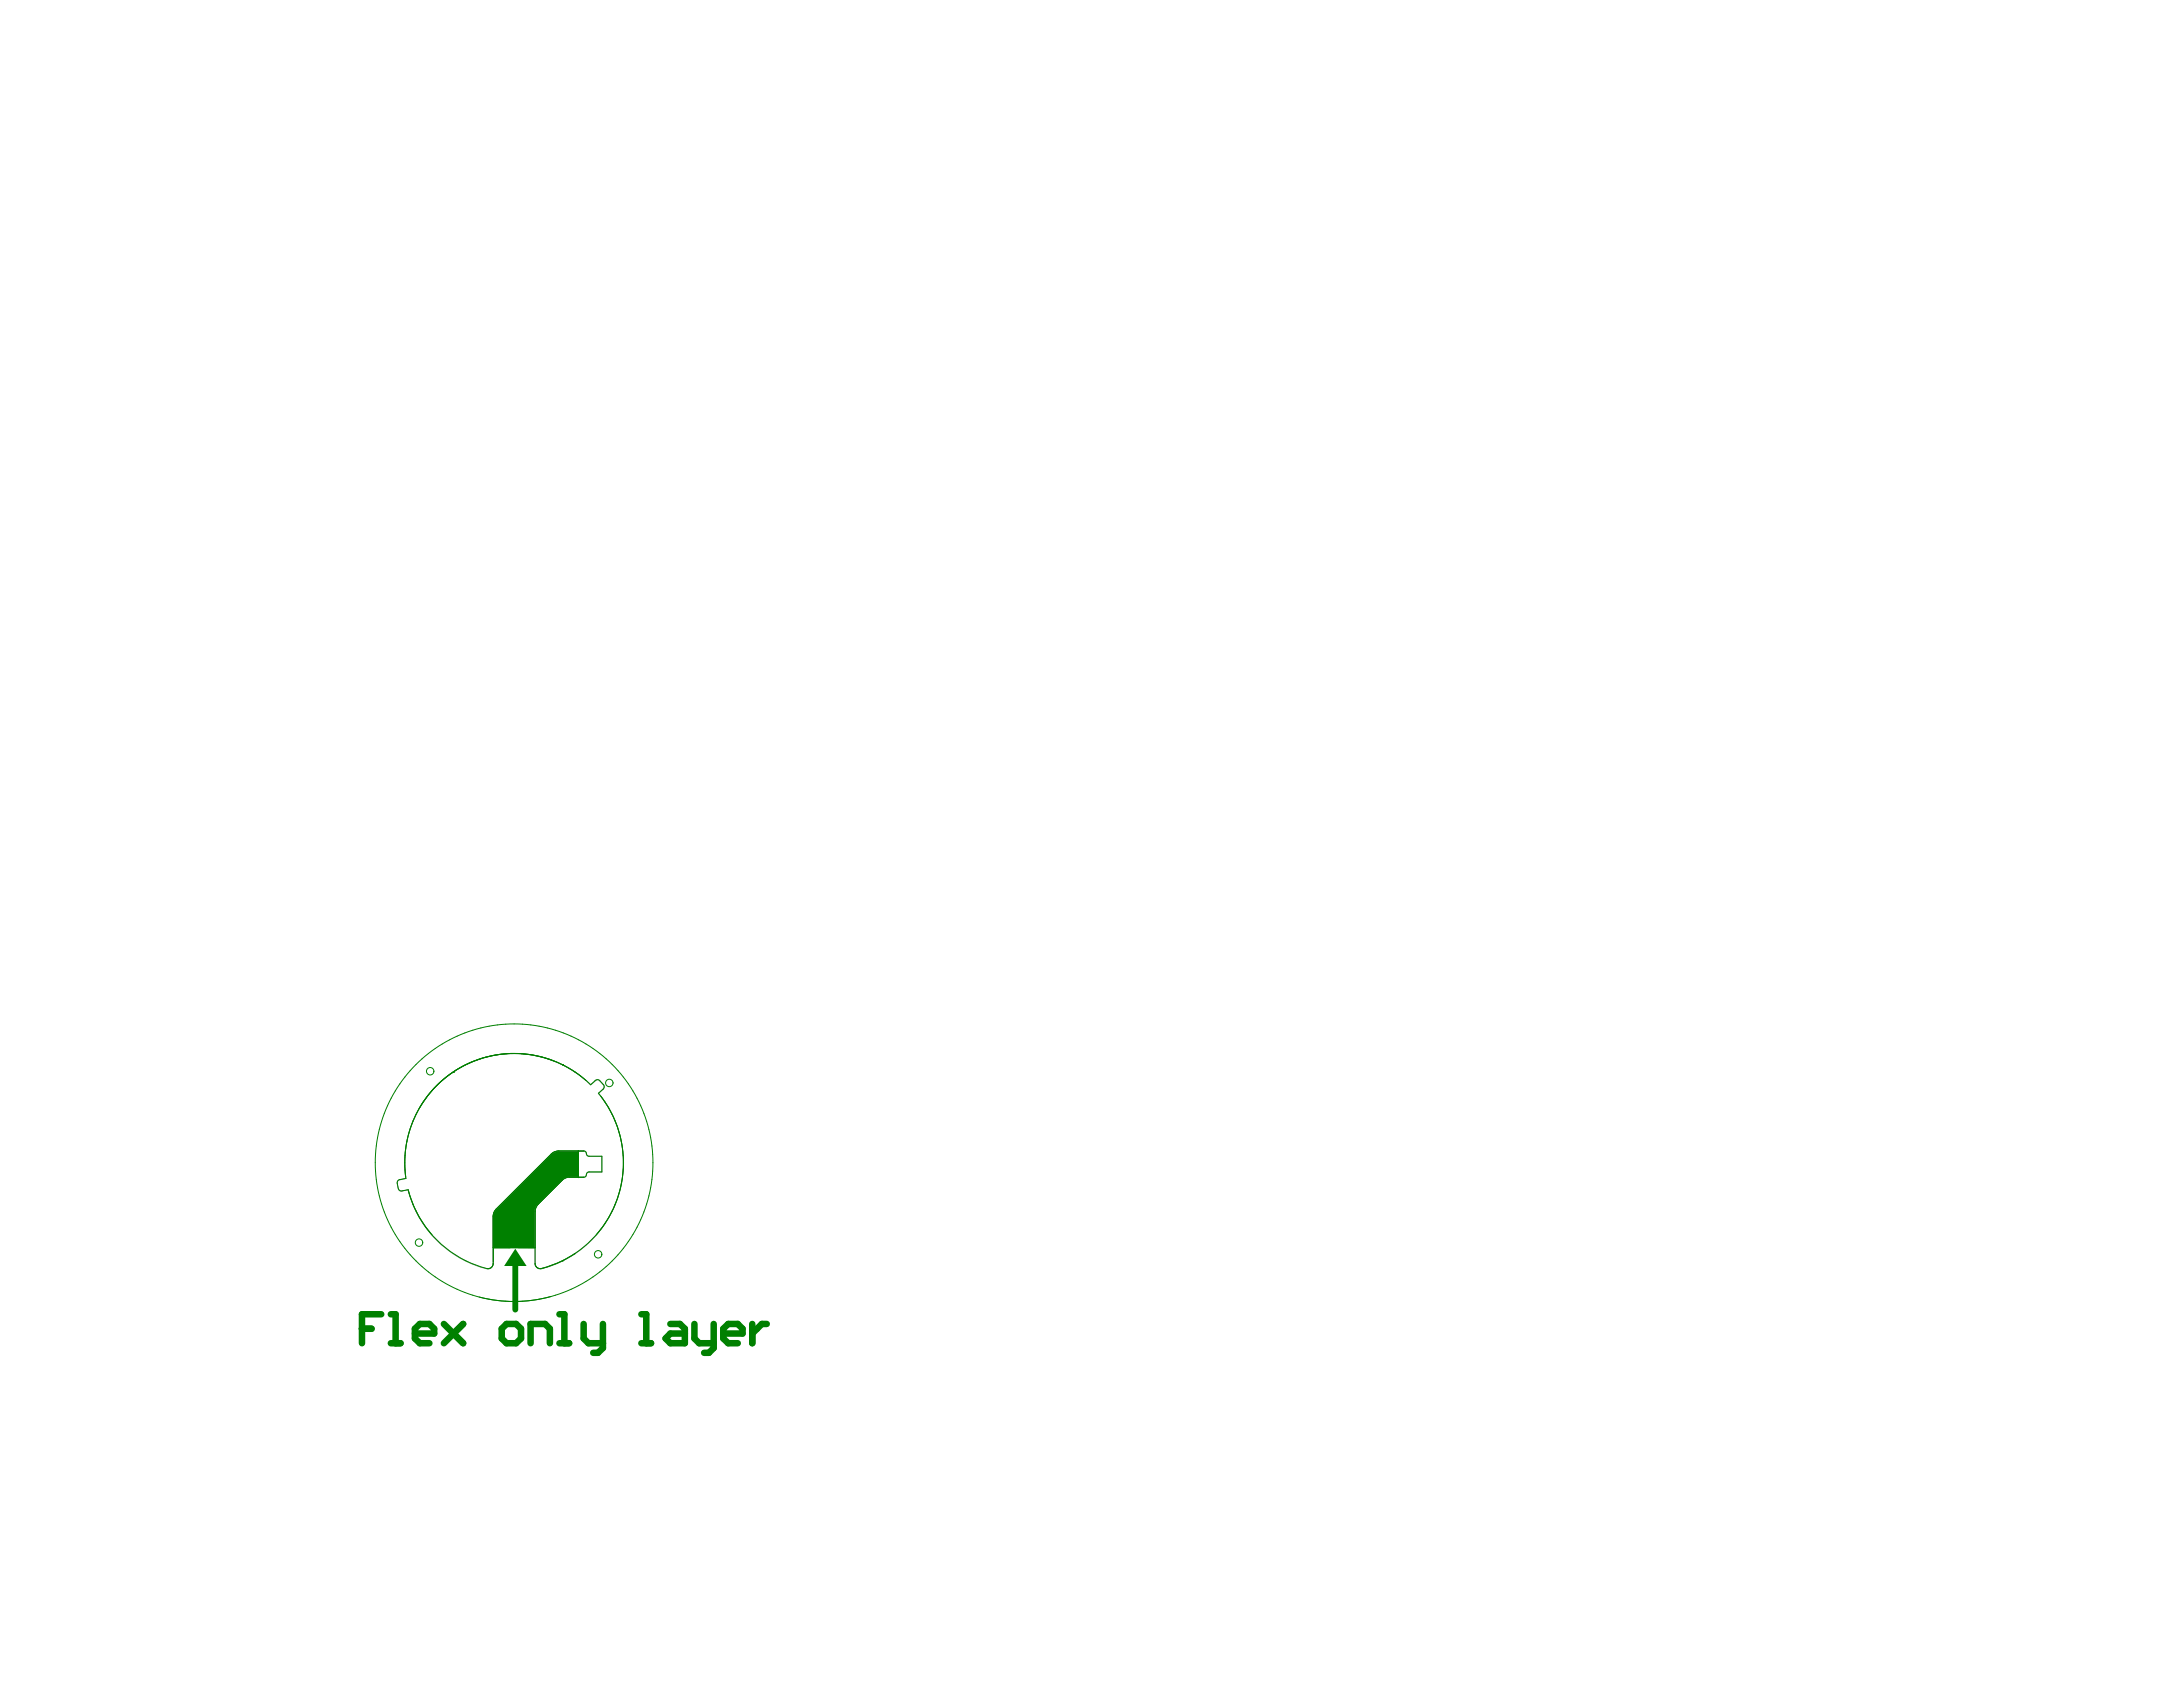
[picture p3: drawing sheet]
<svg xmlns="http://www.w3.org/2000/svg" width="279mm" height="216mm" viewBox="0 0 279 216" stroke-linecap="round" stroke-linejoin="round" font-family="sans-serif">
<g fill="#008000">
<path d="M66 159.8l1.4 2.2h-2.9z"/>
<path d="M63.5 154.7l7.2-7.2 .8-.2 2.6-.1v3.5h-1.5l-.4 .2-3.3 3.2a1.14 1.14 0 0 0-.4 1v4.6h-5.4v-4a1.31 1.31 0 0 1 .4-1z"/>
</g>
<path d="M55.9 138.9a14 14 0 0 1 16.1-2.6 14.1 14.1 0 0 1 3.6 2.5l.6-.5a.39 .39 0 0 1 .6 0l.4 .5a.39 .39 0 0 1 0 .6l-.6 .5a14 14 0 0 1-3 20.6l-1.6 .9-2.6 .9a.68 .68 0 0 1-.9-.6v-6.6a1.38 1.38 0 0 1 .4-1l3-3a1.38 1.38 0 0 1 1-.4h1.8a.3 .3 0 0 0 .3-.4 .32 .32 0 0 1 .4-.3h1.6v-2h-1.6a.32 .32 0 0 1-.3-.3 .35 .35 0 0 0-.4-.4h-3.2a1.3 1.3 0 0 0-1 .4l-7 7.1a1.3 1.3 0 0 0-.4 .9v6a.66 .66 0 0 1-.9 .6 14 14 0 0 1-10-10l-.7 .1a.36 .36 0 0 1-.5-.3l-.1-.3a.61 .61 0 0 1 .2-.8l.8-.2a13.9 13.9 0 0 1 4-11.9z" fill="none" stroke="#808080" stroke-width=".13"/>
<g fill="none" stroke="#008000" stroke-width=".13">
<path d="M58 137.2a14 14 0 0 0-6.1 13.4M58 137.2a14 14 0 0 0-6 13.6l-.8 .2a.47 .47 0 0 0-.3 .6l.1 .5M58 137.2h.1M59.6 136.3l-1.6 .9M59.6 136.3a14 14 0 0 1 12.4 0M70.9 135.8a14 14 0 0 0-17.3 6.1M72 136.3a14 14 0 0 0-12.4 0M72 136.3l1.6 .9M72 136.3h.1M73.6 137.2l1.4 1.1M73.6 137.2l2 1.6M76.2 138.3a.46 .46 0 0 1 .7 .2l.3 .3"/>
<path d="M76.2 138.3l-.6 .5M77.2 138.8l.1 .4-.7 .7a14 14 0 0 1-4.6 21.4M51 152.1l.3 .3 1-.1a14 14 0 0 0 10 10M52.3 152.4a14 14 0 0 0 3 5.6M63.1 159.7h5.4M63.1 155.5v6.2a.66 .66 0 0 1-.8 .6M71.9 151l-3 3.1a1.34 1.34 0 0 0-.4 1v6.7a.66 .66 0 0 0 .8 .5l1.4-.4 1.3-.6M74 147.3v3.4M74.7 147.3h-3.2a1.29 1.29 0 0 0-.9 .4l-7.1 7a1.34 1.34 0 0 0-.4 1M74.7 147.3a.45 .45 0 0 1 .4 .5l.3 .2h1.6v2h-1.6a.45 .45 0 0 0-.4 .5l-.3 .2-1.8-.1a1.34 1.34 0 0 0-1 .4M76.9 140.3a14 14 0 0 1-.6 17.7M70.5 165.9a17.8 17.8 0 0 1-9.2 .1"/>
<path d="M72 161.3l-1.3 .6-1.4 .4M72 161.4h.1"/>
<circle cx="55.1" cy="137.1" r=".48"/>
<circle cx="78" cy="138.6" r=".48"/>
<circle cx="53.6" cy="159" r=".48"/>
<circle cx="65.8" cy="148.8" r="17.8"/>
<circle cx="76.6" cy="160.5" r=".48"/>
</g>
<path d="M66 161.1v6.5" fill="none" stroke="#008000" stroke-width=".75"/>
<g fill="none" stroke="#008000" stroke-width=".83">
<path d="M46.3 170.1h1.3M48.8 168.2h-2.5v3.7M50 168.2h.6v3.7M50 171.9h1.3M53.1 170.7h2.5v-.6l-.6-.7h-1.3l-.6 .7v1.2l.6 .6h1.3M56.8 169.4l2.5 2.5M58 170.7l1.3-1.3-2.5 2.5M64.2 170.1l.6-.7h1.3l.6 .7v1.2l-.6 .6h-1.3l-.6-.6zM67.9 171.9v-2.5h1.9l.6 .7v1.8M71.6 168.2h.6v3.7M71.6 171.9h1.2M74.7 169.4v1.9l.6 .6h1.9"/>
<path d="M77.2 169.4v3.1l-.7 .6h-.6M82.1 168.2h.6v3.7M82.1 171.9h1.2M85.8 169.4h1.2l.7 .7v1.8h-1.9l-.6-.6 .6-.6h1.9M88.9 169.4v1.9l.6 .6h1.8M91.3 169.4v3.1l-.6 .6h-.6M92.6 170.7h2.4v-.6l-.6-.7h-1.2l-.6 .7v1.2l.6 .6h1.2M96.3 169.4v2.5M98.1 169.4h-.6l-1.2 1.3"/>
</g>
</svg>
